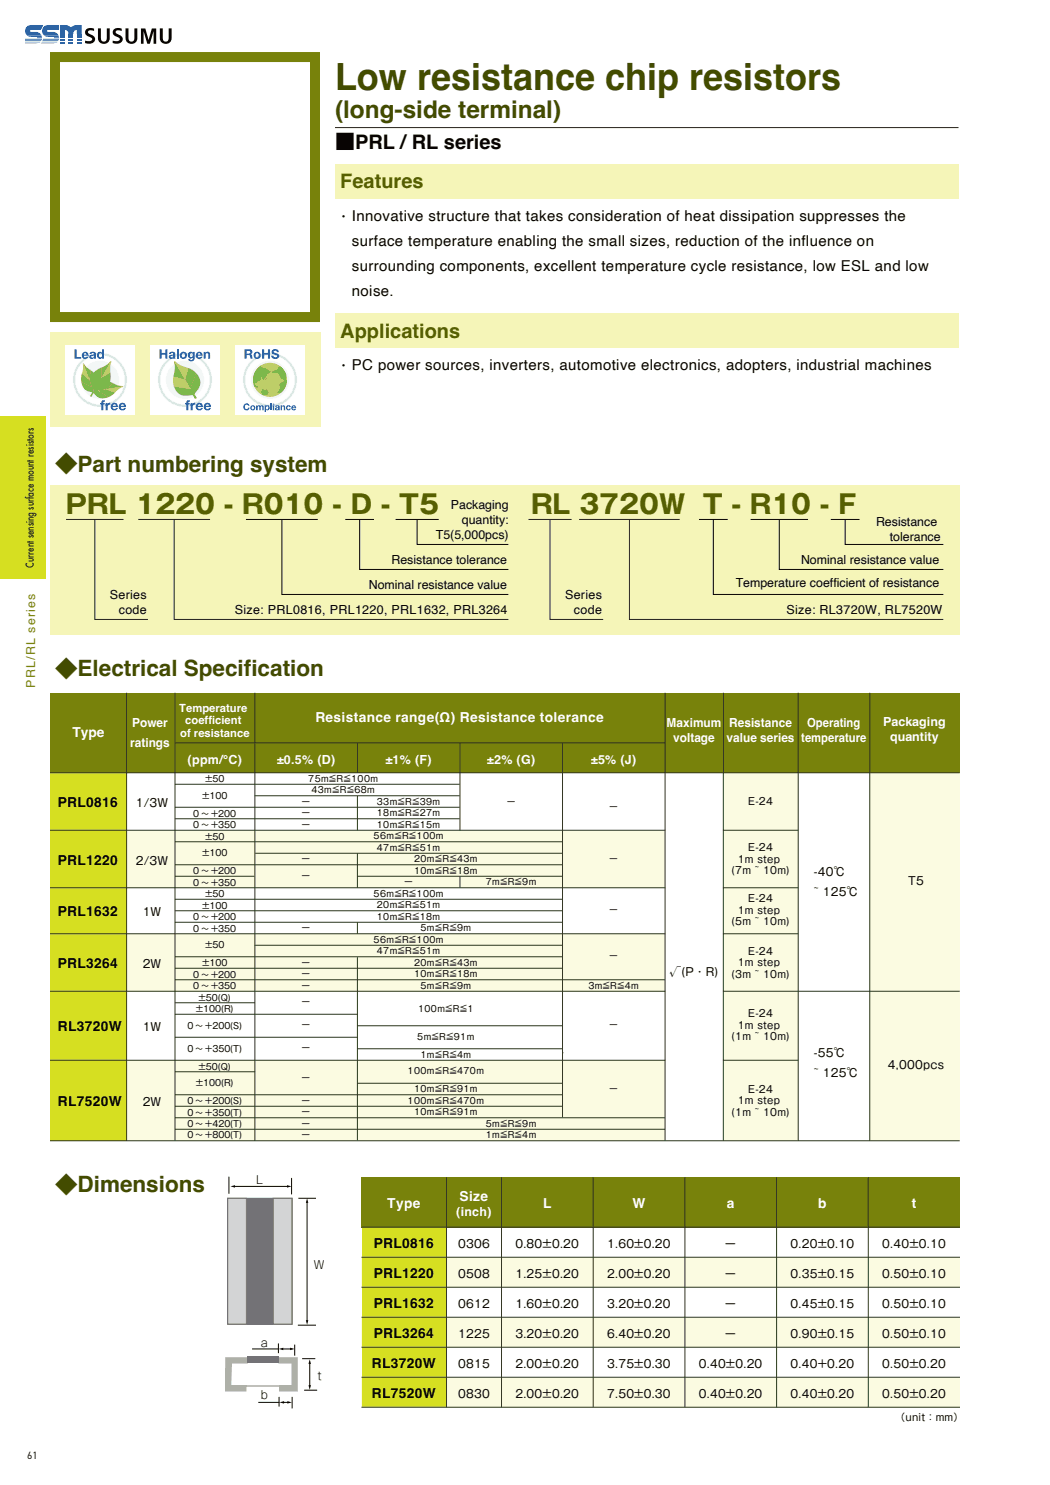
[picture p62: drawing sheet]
<svg xmlns="http://www.w3.org/2000/svg" width="210mm" height="297mm" viewBox="0 0 210 297" stroke-linecap="round" stroke-linejoin="round" font-family="sans-serif">
<defs><g id="words">
<text font-size="7.5" fill="#434c00" x="67" y="18.1">Low resistance chip resistors</text>
<g font-size="5.3" fill="#565f02">
<text x="13.2" y="102.8">PRL 1220 - R010 - D - T5</text>
<text x="106.3" y="102.8">RL 3720W T - R10 - F</text>
</g>
<text font-size="4.9" fill="#434c00" x="67" y="23.6">(long-side terminal)</text>
<g font-size="4.5" fill="#434c00">
<text x="11" y="94.4">◆Part numbering system</text>
<text x="11" y="135.3">◆Electrical Specification</text>
<text x="11" y="238.6">◆Dimensions</text>
</g>
<text font-size="4" fill="#080302" x="67" y="29.9">■PRL / RL series</text>
<g font-size="4" fill="#565f02">
<text x="68" y="37.7">Features</text>
<text x="68" y="67.5">Applications</text>
</g>
<g font-size="3" fill="#080302">
<text x="67.2" y="44.4">・Innovative structure that takes consideration of heat dissipation suppresses the</text>
<text x="70.4" y="49.2">surface temperature enabling the small sizes, reduction of the influence on</text>
<text x="70.4" y="54.2">surrounding components, excellent temperature cycle resistance, low ESL and low</text>
<text x="70.4" y="59.2">noise.</text>
<text x="67.2" y="74.2">・PC power sources, inverters, automotive electronics, adopters, industrial machines</text>
</g>
<g font-size="2.8" fill="#fff">
<text x="14.5" y="147.5">Type</text>
<text x="63.1" y="144.4">Resistance range(Ω) Resistance tolerance</text>
<text x="77.5" y="241.7">Type</text>
<text x="91.9" y="240.2">Size</text>
<text x="108.6" y="241.7">L</text>
<text x="126.5" y="241.7">W</text>
<text x="145.4" y="241.7">a</text>
<text x="163.6" y="241.7">b</text>
<text x="182.3" y="241.7">t</text>
</g>
<g font-size="2.8" fill="#080302">
<text x="11.6" y="161.4">PRL0816</text>
<text x="11.6" y="172.9">PRL1220</text>
<text x="11.6" y="183.1">PRL1632</text>
<text x="11.6" y="193.6">PRL3264</text>
<text x="11.6" y="206.1">RL3720W</text>
<text x="11.6" y="221.2">RL7520W</text>
<text x="74.8" y="249.5">PRL0816</text>
<text x="74.8" y="255.5">PRL1220</text>
<text x="74.8" y="261.5">PRL1632</text>
<text x="74.8" y="267.5">PRL3264</text>
<text x="74.4" y="273.5">RL3720W</text>
<text x="74.4" y="279.5">RL7520W</text>
</g>
<g font-size="2.5" fill="#080302">
<text x="90.2" y="101.8">Packaging</text>
<text x="87.2" y="107.8">T5(5,000pcs)</text>
<text x="92.4" y="104.8">quantity:</text>
<text x="175.2" y="105.3">Resistance</text>
<text x="78.3" y="112.8">Resistance tolerance</text>
<text x="160.2" y="112.8">Nominal resistance value</text>
<text x="178" y="108.3">tolerance</text>
<text x="22" y="119.8">Series</text>
<text x="73.7" y="117.8">Nominal resistance value</text>
<text x="113" y="119.8">Series</text>
<text x="147.1" y="117.5">Temperature coefficient of resistance</text>
<text x="23.8" y="122.8">code</text>
<text x="46.9" y="122.8">Size: PRL0816, PRL1220, PRL1632, PRL3264</text>
<text x="114.8" y="122.8">code</text>
<text x="157.3" y="122.8">Size: RL3720W, RL7520W</text>
</g>
<text font-size="2.5" fill="#78820b" x="7" y="137.5" transform="rotate(-90 7 137.5)">PRL/RL series</text>
<g font-size="2.5" fill="#fff">
<text x="26" y="149.5">ratings</text>
<text x="26.4" y="145.5">Power</text>
<text x="133.3" y="145.5">Maximum</text>
<text x="134.6" y="148.5">voltage</text>
<text x="145.3" y="148.5">value series</text>
<text x="145.8" y="145.5">Resistance</text>
<text x="160.3" y="148.5">temperature</text>
<text x="161.4" y="145.5">Operating</text>
<text x="176.6" y="145.3">Packaging</text>
<text x="178" y="148.3">quantity</text>
<text x="37.5" y="152.8">(ppm/°C)</text>
<text x="55.3" y="152.8">±0.5% (D)</text>
<text x="77.1" y="152.8">±1% (F)</text>
<text x="97.4" y="152.8">±2% (G)</text>
<text x="118.2" y="152.8">±5% (J)</text>
<text x="91.3" y="243.2">(inch)</text>
</g>
<g font-size="2.3" fill="#fff">
<text x="35.9" y="142.3">Temperature</text>
<text x="36" y="147.3">of resistance</text>
<text x="37" y="144.8">coefficient</text>
</g>
<g font-size="2.3" fill="#080302">
<text x="27.1" y="161.4">1/3W</text>
<text x="27.1" y="172.9">2/3W</text>
<text x="162.7" y="175.3">-40℃</text>
<text x="162.7" y="179.3">̃ 125℃</text>
<text x="181.6" y="177.1">T5</text>
<text x="28.5" y="183.1">1W</text>
<text x="28.5" y="193.6">2W</text>
<text x="134" y="195.2">√(P・R)</text>
<text x="28.5" y="206.1">1W</text>
<text x="162.7" y="211.5">-55℃</text>
<text x="162.7" y="215.5">̃ 125℃</text>
<text x="177.6" y="213.9">4,000pcs</text>
<text x="28.5" y="221.2">2W</text>
<text x="91.6" y="249.5">0306</text>
<text x="103.1" y="249.5">0.80±0.20</text>
<text x="121.4" y="249.5">1.60±0.20</text>
<text x="145" y="249.5">ー</text>
<text x="158.1" y="249.5">0.20±0.10</text>
<text x="176.5" y="249.5">0.40±0.10</text>
<text x="91.6" y="255.5">0508</text>
<text x="103.1" y="255.5">1.25±0.20</text>
<text x="121.4" y="255.5">2.00±0.20</text>
<text x="145" y="255.5">ー</text>
<text x="158.1" y="255.5">0.35±0.15</text>
<text x="176.5" y="255.5">0.50±0.10</text>
<text x="91.6" y="261.5">0612</text>
<text x="103.1" y="261.5">1.60±0.20</text>
<text x="121.4" y="261.5">3.20±0.20</text>
<text x="145" y="261.5">ー</text>
<text x="158.1" y="261.5">0.45±0.15</text>
<text x="176.5" y="261.5">0.50±0.10</text>
<text x="91.6" y="267.5">1225</text>
<text x="103.1" y="267.5">3.20±0.20</text>
<text x="121.4" y="267.5">6.40±0.20</text>
<text x="145" y="267.5">ー</text>
<text x="158.1" y="267.5">0.90±0.15</text>
<text x="176.5" y="267.5">0.50±0.10</text>
<text x="91.6" y="273.5">0815</text>
<text x="103.1" y="273.5">2.00±0.20</text>
<text x="121.4" y="273.5">3.75±0.30</text>
<text x="139.8" y="273.5">0.40±0.20</text>
<text x="158.1" y="273.5">0.40＋0.20</text>
<text x="176.5" y="273.5">0.50±0.20</text>
<text x="91.6" y="279.5">0830</text>
<text x="103.1" y="279.5">2.00±0.20</text>
<text x="121.4" y="279.5">7.50±0.30</text>
<text x="139.8" y="279.5">0.40±0.20</text>
<text x="158.1" y="279.5">0.40±0.20</text>
<text x="176.5" y="279.5">0.50±0.20</text>
</g>
<g font-size="2.2" fill="#030303">
<text x="51.2" y="236.8">L</text>
<text x="62.7" y="253.8">W</text>
<text x="52.2" y="269.3">a</text>
<text x="52.2" y="279.8">b</text>
<text x="63.5" y="276.1">t</text>
</g>
<g font-size="2.1" fill="#231f20">
<text x="6.8" y="113.5" transform="rotate(-90 6.8 113.5)">Current sensing surface mount resistors</text>
<text x="5.4" y="291.7">61</text>
</g>
<g font-size="2" fill="#080302">
<text x="149.7" y="161">E-24</text>
<text x="147.5" y="172.5">1m step</text>
<text x="149.7" y="170.2">E-24</text>
<text x="146.3" y="174.8">(7m ̃ 10m)</text>
<text x="146.3" y="185">(5m ̃ 10m)</text>
<text x="147.5" y="182.7">1m step</text>
<text x="149.7" y="180.4">E-24</text>
<text x="149.7" y="190.9">E-24</text>
<text x="146.3" y="195.5">(3m ̃ 10m)</text>
<text x="147.5" y="193.2">1m step</text>
<text x="149.7" y="203.4">E-24</text>
<text x="146.3" y="208">(1m ̃ 10m)</text>
<text x="147.5" y="205.7">1m step</text>
<text x="147.5" y="220.8">1m step</text>
<text x="149.7" y="218.5">E-24</text>
<text x="146.3" y="223.1">(1m ̃ 10m)</text>
<text x="179.1" y="284.3">（unit：mm）</text>
</g>
<g font-size="1.7" fill="#080302">
<text x="40.3" y="159.7">±100</text>
<text x="40.9" y="156.4">±50</text>
<text x="60.3" y="161">ー</text>
<text x="61.6" y="156.4">75m≦R≦100m</text>
<text x="62.3" y="158.7">43m≦R≦68m</text>
<text x="75.4" y="161">33m≦R≦39m</text>
<text x="101.3" y="161">ー</text>
<text x="121.8" y="162">ー</text>
<text x="38.7" y="163.3">0 ～ +200</text>
<text x="38.7" y="165.6">0 ～ +350</text>
<text x="40.9" y="167.9">±50</text>
<text x="60.3" y="163.3">ー</text>
<text x="60.3" y="165.6">ー</text>
<text x="74.7" y="167.9">56m≦R≦100m</text>
<text x="75.4" y="163.3">18m≦R≦27m</text>
<text x="75.4" y="165.6">10m≦R≦15m</text>
<text x="40.3" y="171.2">±100</text>
<text x="60.3" y="172.5">ー</text>
<text x="75.4" y="170.2">47m≦R≦51m</text>
<text x="82.8" y="172.5">20m≦R≦43m</text>
<text x="121.8" y="172.5">ー</text>
<text x="38.7" y="174.8">0 ～ +200</text>
<text x="38.7" y="177.1">0 ～ +350</text>
<text x="40.9" y="179.4">±50</text>
<text x="60.3" y="175.8">ー</text>
<text x="74.7" y="179.4">56m≦R≦100m</text>
<text x="80.8" y="177.1">ー</text>
<text x="82.8" y="174.8">10m≦R≦18m</text>
<text x="97.2" y="177.1">7m≦R≦9m</text>
<text x="38.7" y="184">0 ～ +200</text>
<text x="40.3" y="181.7">±100</text>
<text x="75.4" y="181.7">20m≦R≦51m</text>
<text x="75.4" y="184">10m≦R≦18m</text>
<text x="121.8" y="182.7">ー</text>
<text x="38.7" y="186.3">0 ～ +350</text>
<text x="40.9" y="189.6">±50</text>
<text x="60.3" y="186.3">ー</text>
<text x="74.7" y="188.6">56m≦R≦100m</text>
<text x="75.4" y="190.9">47m≦R≦51m</text>
<text x="84.1" y="186.3">5m≦R≦9m</text>
<text x="121.8" y="191.9">ー</text>
<text x="38.7" y="195.5">0 ～ +200</text>
<text x="38.7" y="197.8">0 ～ +350</text>
<text x="40.3" y="193.2">±100</text>
<text x="60.3" y="193.2">ー</text>
<text x="60.3" y="195.5">ー</text>
<text x="60.3" y="197.8">ー</text>
<text x="82.8" y="193.2">20m≦R≦43m</text>
<text x="82.8" y="195.5">10m≦R≦18m</text>
<text x="84.1" y="197.8">5m≦R≦9m</text>
<text x="117.7" y="197.8">3m≦R≦4m</text>
<text x="39" y="202.4">±100(R)</text>
<text x="39.6" y="200.1">±50(Q)</text>
<text x="60.3" y="201.1">ー</text>
<text x="83.6" y="202.4">100m≦R≦1</text>
<text x="37.5" y="205.7">0 ～ +200(S)</text>
<text x="60.3" y="205.7">ー</text>
<text x="83.5" y="208">5m≦R≦91m</text>
<text x="121.8" y="205.7">ー</text>
<text x="37.5" y="210.3">0 ～ +350(T)</text>
<text x="39.6" y="213.9">±50(Q)</text>
<text x="60.3" y="210.3">ー</text>
<text x="81.5" y="214.9">100m≦R≦470m</text>
<text x="84.1" y="211.6">1m≦R≦4m</text>
<text x="37.5" y="220.8">0 ～ +200(S)</text>
<text x="39" y="217.2">±100(R)</text>
<text x="60.3" y="216.2">ー</text>
<text x="60.3" y="220.8">ー</text>
<text x="81.5" y="220.8">100m≦R≦470m</text>
<text x="82.8" y="218.5">10m≦R≦91m</text>
<text x="121.8" y="218.5">ー</text>
<text x="37.5" y="223.1">0 ～ +350(T)</text>
<text x="37.5" y="225.4">0 ～ +420(T)</text>
<text x="37.5" y="227.7">0 ～ +800(T)</text>
<text x="60.3" y="223.1">ー</text>
<text x="60.3" y="225.4">ー</text>
<text x="60.3" y="227.7">ー</text>
<text x="82.8" y="223.1">10m≦R≦91m</text>
<text x="97.2" y="225.4">5m≦R≦9m</text>
<text x="97.2" y="227.7">1m≦R≦4m</text>
</g>
</g></defs>
<path d="M10 166.1h122.9v11.5h-122.9z" fill="#fbfbe1"/>
<path d="M10 154.6h181.9v11.5h-181.9z" fill="#fff"/>
<g fill="#fbfbe1">
<path d="M173.8 138.6h18.1v89.5h-18.1z"/>
<path d="M144.6 138.6h15.1v89.5h-15.1z"/>
<path d="M10 186.8h122.9v11.5h-122.9z"/>
<path d="M10 212.1h122.9v16.1h-122.9z"/>
</g>
<path d="M10 138.6h15.3v89.6h-15.3z" fill="#d6df21"/>
<path d="M10 97h181.9v30h-181.9z" fill="#f5f5b8"/>
<path d="M11 11.4h52v52h-52z" fill="#fff"/>
<path d="M11 11.4h52v52h-52z" fill="none" stroke="#78820b" stroke-width="2" stroke-linecap="butt"/>
<path d="M10 66.5h54v19h-54z" fill="#f5f5b8"/>
<path d="M10 138.6h181.9v16h-181.9z" fill="#78820b"/>
<g fill="none" stroke="#2b361d" stroke-width=".2">
<path d="M25.3 138.6v89.6M35 138.6v89.6M51 138.6v89.6M133 138.6v89.6M144.7 138.6v89.6M159.6 138.6v89.6M174 138.6v89.6M10 154.6h181.9M35 156.9h56.9M35.1 148.6h98M51 159.2h40.9M71.5 148.6v5.9"/>
<path d="M71.5 159.2v6.9M92 148.6v17.5M112.5 148.6v74.9M10 166.1h123.1M10 177.6h123.1M35 161.5h56.9M35 163.8h56.9M35 168.4h77.5M35 173h77.5M35 175.3h15.9M35 179.9h77.5M51 170.7h61.5"/>
<path d="M71.5 170.7v6.9M71.5 175.3h41M92 175.3v2.3M144.6 166.1h15M144.6 177.6h15M10 198.3h123.1M10 186.8h123.1M35 191.4h77.5M35 193.7h77.5M35 196h98M35 182.2h77.5M35 184.5h77.5"/>
<path d="M50.9 189.1h61.6M71.5 184.5v2.3M71.5 191.4v36.7M144.6 198.3h47.3M144.6 186.8h15M10 212.1h123.1M35 202.9h36.5M35 200.6h16M35 207.5h36.5M35 214.4h16M35 219h77.5M71.5 205.2h41"/>
<path d="M71.5 209.8h41M71.5 216.7h41M112.5 210.6h.1M144.6 212.1h15M10 228.2h181.9M35 221.3h77.5M35 223.6h98M35 225.9h98"/>
</g>
<g fill="#f5f5b8">
<path d="M67 32.7h124.7v7h-124.7z"/>
<path d="M67 62.6h124.7v7h-124.7z"/>
</g>
<path d="M72.3 275.4h119.7v6h-119.7z" fill="#fbfbe1"/>
<g fill="#fff">
<path d="M72.3 269.4h119.7v6h-119.7z"/>
<path d="M72.3 245.5h119.7v6h-119.7z"/>
</g>
<g fill="#fbfbe1">
<path d="M72.3 251.5h119.7v6h-119.7z"/>
<path d="M72.3 263.4h119.7v6h-119.7z"/>
</g>
<path d="M72.3 269.4h119.7v6h-119.7z" fill="#fff"/>
<path d="M72.3 235.4h119.7v10h-119.7z" fill="#78820b"/>
<path d="M72.3 257.5h119.7v6h-119.7z" fill="#fff"/>
<path d="M72.3 245.5h17v35.9h-17z" fill="#d6df21"/>
<g fill="none" stroke="#2b361d" stroke-width=".2">
<path d="M89.3 235.5v46M100.3 235.5v46M118.6 235.5v46M137 235.5v46M155.3 235.5v46M173.7 235.5v46M72.3 245.4h119.7M72.3 251.4h119.7M72.3 257.4h119.7M72.3 263.4h119.7M72.3 269.4h119.7M72.3 275.4h119.7"/>
<path d="M72.3 281.5h119.7"/>
</g>
<path d="M45.7 239.6h12.7v25.2h-12.7z" fill="#737276"/>
<path d="M45.5 239.6h3.8v25.3h-3.8z" fill="#d3d4d5"/>
<path d="M45.5 239.7h3.8v25.1h-3.8z" fill="none" stroke="#737276" stroke-width=".2"/>
<path d="M54.7 239.6h3.7v25.3h-3.7z" fill="#d3d4d5"/>
<path d="M54.7 239.7h3.7v25.1h-3.7zM46.2 272.3h12.6l-.2 4.9h-12.5z" fill="none" stroke="#737276" stroke-width=".2"/>
<g fill="#acafb1">
<path d="M55.7 271.4h3.9v6.9h-3.8v-1.3h2.5v-4.3h-2.6z"/>
<path d="M45 271.4h4.5v1.3h-3.2v4.3h3v1.3h-4.3z"/>
</g>
<path d="M49.4 271.2h6.3v1.2h-6.3z" fill="#737276"/>
<path d="M45.8 235.4v3.3M58.3 235.7v3.1M59.7 239.7h3.5M50.4 269.8h5.3M55.7 268.7v1.9M55.8 279.4v1.9M58.4 279.4v2.3M58.9 268.9v2.2M59.6 265h3.6M60.4 271.7h2.7M60.8 278h2.6M51.7 280.5h4.2" fill="none" stroke="#030303" stroke-width=".2"/>
<path d="M61.2 264h.5l-.3 1z" fill="#030303"/>
<path d="M61.4 240.4v23.8" fill="none" stroke="#030303" stroke-width=".2"/>
<g fill="#030303">
<path d="M61.4 239.7l.3 .9h-.5z"/>
<path d="M46.1 237.3l.9-.3v.5z"/>
</g>
<path d="M46.8 237.3h10.8" fill="none" stroke="#030303" stroke-width=".2"/>
<g fill="#030303">
<path d="M57.4 237l.9 .3-.9 .2z"/>
<path d="M61.7 277h.5l-.3 1z"/>
</g>
<path d="M61.9 272.6v4.6" fill="none" stroke="#030303" stroke-width=".2"/>
<path d="M61.9 271.9l.3 .9h-.5z" fill="#030303"/>
<path d="M45.5 239.7h12.9v25.1h-12.9z" fill="none" stroke="#737276" stroke-width=".2"/>
<path d="M55.7 269.8l1-.3v.5z" fill="#030303"/>
<path d="M56.5 269.8h1.7" fill="none" stroke="#030303" stroke-width=".2"/>
<g fill="#030303">
<path d="M58 269.5l.9 .3-.9 .2z"/>
<path d="M55.9 280.5l.9-.3v.5z"/>
</g>
<path d="M56.6 280.5h1" fill="none" stroke="#030303" stroke-width=".2"/>
<path d="M57.5 280.2l.9 .3-.9 .2z" fill="#030303"/>
<path d="M49.2 103.9h14.4M56.4 103.9v15h45.3M69.1 103.9h5.7M71.9 103.9v10h29.8M79.1 103.9h8.6M83.4 103.9v5h18.3M139.8 103.9h5.7M142.7 103.9v15h46M150.1 103.9h11.5M155.9 103.9v10h32.8M166.2 103.9h5.7M169 103.9v5h19.7" fill="none" stroke="#080302" stroke-width=".2"/>
<path d="M67 25.5h124.7M13.2 103.9h11.5M19 103.9v20h10.6M27.7 103.9h14.3M34.8 103.9v20h66.9M105.7 103.9h8.6M110 103.9v20h10.6M115.8 103.9h20.1M125.9 103.9v20h62.8" fill="none" stroke="#231f20" stroke-width=".2"/>
<g fill="#fff">
<path d="M13 69h14v14h-14z"/>
<path d="M30 69h14v14h-14z"/>
<path d="M47 69h14v14h-14z"/>
</g>
<circle cx="54" cy="76" r="5.2" fill="none" stroke="#e0f1f9" stroke-width=".5"/>
<circle cx="54" cy="76" r="5.2" fill="none" stroke="#c4e5f4" stroke-width=".2"/>
<circle cx="54" cy="76" r="3.6" fill="#e0f1f9"/>
<circle cx="54" cy="76" r="3.6" fill="none" stroke="#f0f8fc" stroke-width=".4"/>
<g fill="#1e569d">
<path d="M52.4 69.9h.4v.7h.8v-.7h.4v1.8h-.4v-.8h-.8v.8h-.4z"/>
<path d="M54.5 70l.3-.1a.75 .75 0 0 1 1 .5h-.4l-.1-.1-.3-.2-.3 .3 .2 .1a.79 .79 0 0 1 .9 .9 .85 .85 0 0 1-.9 .4 .85 .85 0 0 1-.6-.7h.4a.42 .42 0 0 0 .3 .4 .42 .42 0 0 0 .4-.3l-.3-.2a.61 .61 0 0 1-.7-.3 .61 .61 0 0 1 .1-.7z"/>
<path d="M48.8 80.9a.62 .62 0 0 1 1.1 .3h-.3l-.1-.2a.4 .4 0 0 0-.5 .4 .4 .4 0 0 0 .6 .3v-.2h.3a.67 .67 0 0 1-1 .5 .67 .67 0 0 1-.1-1.1z"/>
<path d="M51.2 81.1h.3v.1a.34 .34 0 0 1 .6 0 .35 .35 0 0 1 .4-.1 .35 .35 0 0 1 .2 .3v.6h-.2l-.1-.7h-.1h-.2v.7h-.3v-.7h-.1l-.2 .2v.5h-.3z"/>
<path d="M54.1 80.7h.3v1.3h-.3z"/>
<path d="M56.1 81.1h.3v.1l.5-.1 .1 .9h-.2v-.5l-.2-.2h-.2v.7h-.3z"/>
<path d="M57.4 81.1h.5l.3 .3-.4-.1a.28 .28 0 0 0-.3 .3 .28 .28 0 0 0 .3 .2l.1-.1h.3a.5 .5 0 0 1-.8 .3 .5 .5 0 0 1 0-.9z"/>
<path d="M49.3 70.2v.5l.7-.1-.1-.4zM48.9 69.9h1a.52 .52 0 0 1 .6 .4 .52 .52 0 0 1-.3 .6l.2 .2 .1 .6h-.4l-.1-.6-.3-.1h-.4v.7h-.4z"/>
<path d="M51 71.1a.4 .4 0 0 0 .8 0 .4 .4 0 0 0-.8 0zM50.7 71.1a.72 .72 0 0 1 1.4 0 .72 .72 0 0 1-1.4 0z"/>
<path d="M50.3 81.6a.28 .28 0 0 0 .5 0 .28 .28 0 0 0-.5 0zM50 81.6a.55 .55 0 0 1 1.1 0 .55 .55 0 0 1-1.1 0z"/>
<path d="M53.1 81.6a.3 .3 0 0 0 .6 0 .3 .3 0 0 0-.6 0zM52.9 81.1h.3v.1a.45 .45 0 0 1 .6 .1 .45 .45 0 0 1 0 .6 .45 .45 0 0 1-.6 0v.5h-.3z"/>
<path d="M54.6 81.1h.2v.9h-.2zM54.6 80.7h.2v.2h-.2z"/>
<path d="M55.3 81.7l.1 .2 .2-.1v-.2zM55.1 81.2l.2-.1a.45 .45 0 0 1 .6 .2v.7h-.4a.33 .33 0 0 1-.4 0 .33 .33 0 0 1 0-.4l.5-.2-.1-.2-.5 .2z"/>
<path d="M58.6 81.3l-.1 .2h.5l-.2-.2zM58.5 81.1h.5l.2 .5h-.7l.1 .2 .6-.1a.51 .51 0 0 1-.8 .2 .51 .51 0 0 1 .1-.8z"/>
</g>
<circle cx="54" cy="76" r="3.4" fill="#b5cd61"/>
<g fill="#70b446">
<path d="M52.5 77.9l.5 .2 .2-.2a.61 .61 0 0 1 .4 .8 .61 .61 0 0 1-.9 .3l-.3-.2-.1-.3z"/>
<path d="M51.7 73.4l.5-.3 .3 .5 .7 .1 .8 .5v.3a1.02 1.02 0 0 0-.8 .8l-.5 .6-.3-.1 .1-.4a.45 .45 0 0 0-.4 .6l-1.1 .7 .1 .4 .5 .3h-.7a3.4 3.4 0 0 1 .8-4z"/>
<path d="M54.5 74.3a1.63 1.63 0 0 0 1.3-.9l.2-.1a2.36 2.36 0 0 1 1.2 2.6l.2 .3a2.29 2.29 0 0 1-1.7 2.4h-.3a1.72 1.72 0 0 0 .5-1.7l.1-.2 .8-.4a.58 .58 0 0 0-.6-.7 1.49 1.49 0 0 0-1-1.1l-.7 .1z"/>
<path d="M53.2 75.7l.2 .1-.2 .1z"/>
<path d="M52.8 76.1l.3-.2z"/>
</g>
<circle cx="37" cy="76" r="5.2" fill="none" stroke="#e0f1f9" stroke-width=".5"/>
<circle cx="37" cy="76" r="5.2" fill="none" stroke="#c4e5f4" stroke-width=".2"/>
<circle cx="37" cy="76" r="3.6" fill="#e0f1f9"/>
<circle cx="37" cy="76" r="3.6" fill="none" stroke="#f0f8fc" stroke-width=".4"/>
<path d="M34.9 72.2l1.1 .8 1.6 .6-.6 2.4z" fill="#b5cd61"/>
<g fill="#88ba43">
<path d="M34.9 72.2l2.1 3.8-2.3-.7a5.7 5.7 0 0 0 .2-3.1z"/>
<path d="M37.6 73.6l1 .5 .6 .5-1.1 3.2-1.1-1.8z"/>
</g>
<path d="M34.8 77.3l3.3 .5 1.1 1.9h-.3l-.2-.5a.85 .85 0 0 0-1.1-.1 2.36 2.36 0 0 1-2.8-1.8z" fill="#70b446"/>
<path d="M34.7 75.3l2.3 .7 1.1 1.8-3.3-.5-.2-.9z" fill="#b5cd61"/>
<g fill="#70b446">
<path d="M38.9 78.8l.4 .7-.1 .2-.3-.6z"/>
<path d="M39.2 74.6a2.65 2.65 0 0 1-.2 4.1l-.1 .4-.8-1.3z"/>
</g>
<g fill="#1e569d">
<path d="M31.9 69.9h.4v.7h.8v-.7h.4v1.8h-.4v-.8h-.8v.8h-.4z"/>
<path d="M35.3 69.9h.4v1.8h-.4z"/>
<path d="M40.7 70.4h.4v.2l.3-.2h.4l.2 .2v1.1h-.4v-.9l-.2-.2-.3 .2v.9h-.4z"/>
<path d="M37.3 80.3l.2-.2h.5v.2l-.3 .2 .2 .1v.3h-.2v1.1h-.4v-1.1h-.3v-.3h.3z"/>
<path d="M38.1 80.6h.4v.3l.3-.3h.2v.3l-.3 .1-.2 .2v.8h-.4z"/>
<path d="M34.2 71.2v.3h.2h.2l.1-.4zM33.9 70.5a.73 .73 0 0 1 1.1 .2l.1 1h-.4v-.1a.49 .49 0 0 1-.7 .2 .49 .49 0 0 1-.2-.6 .49 .49 0 0 1 .6-.3l.3-.1-.1-.2-.8 .2z"/>
<path d="M36.3 71.1a.4 .4 0 0 0 .8 0 .4 .4 0 0 0-.8 0zM35.9 71.1a.75 .75 0 0 1 1.5 0 .75 .75 0 0 1-1.5 0z"/>
<path d="M38.1 70.7l-.1 .1a.37 .37 0 0 0 0 .5 .37 .37 0 0 0 .4 .1l.1-.2a.37 .37 0 0 0 0-.4 .37 .37 0 0 0-.4-.1zM37.7 70.6l.5-.3 .4 .3v-.2h.3v1.4a.7 .7 0 0 1-.6 .5 .7 .7 0 0 1-.7-.5h.4a.3 .3 0 0 0 .3 .2 .3 .3 0 0 0 .3-.3v-.2a.64 .64 0 0 1-1 0 .64 .64 0 0 1 .1-.9z"/>
<path d="M39.7 70.7l-.2 .2h.6l-.1-.2zM39.4 70.6a.68 .68 0 0 1 .8-.2 .68 .68 0 0 1 .3 .8h-1l.1 .2a.34 .34 0 0 0 .6-.1h.3a.71 .71 0 0 1-1.1 .4 .71 .71 0 0 1 0-1.1z"/>
<path d="M39.7 80.9l-.2 .3h.7l-.2-.3zM39.3 80.8a.73 .73 0 0 1 .9-.2 .73 .73 0 0 1 .4 .8h-1.1l.1 .2a.37 .37 0 0 0 .6 0h.4a.76 .76 0 0 1-1.2 .4 .76 .76 0 0 1-.1-1.2z"/>
<path d="M41.3 80.9l-.1 .3h.6l-.2-.3zM41 80.8a.73 .73 0 0 1 .8-.2 .73 .73 0 0 1 .4 .8h-1v.2a.37 .37 0 0 0 .6 0h.4a.76 .76 0 0 1-1.2 .4 .76 .76 0 0 1 0-1.2z"/>
</g>
<circle cx="20" cy="76" r="5.2" fill="none" stroke="#e0f1f9" stroke-width=".5"/>
<circle cx="20" cy="76" r="5.2" fill="none" stroke="#c4e5f4" stroke-width=".2"/>
<circle cx="20" cy="76" r="3.6" fill="#e0f1f9"/>
<circle cx="20" cy="76" r="3.6" fill="none" stroke="#f0f8fc" stroke-width=".4"/>
<g fill="#1e569d">
<path d="M14.9 69.9h.4v1.5h.9v.3h-1.3z"/>
<path d="M20.3 80.3l.2-.2h.5v.2l-.3 .2 .2 .1v.3h-.2v1.1h-.4v-1.1h-.3v-.3h.3z"/>
<path d="M21.1 80.6h.4v.3l.3-.3h.2v.3l-.3 .1-.2 .2v.8h-.4z"/>
<path d="M16.9 70.7l-.2 .2h.6l-.1-.2zM16.6 70.6a.68 .68 0 0 1 .8-.2 .68 .68 0 0 1 .3 .8h-1l.1 .2a.34 .34 0 0 0 .6-.1h.3a.71 .71 0 0 1-1.1 .4 .71 .71 0 0 1 0-1.1z"/>
<path d="M18.3 71.2v.3h.2h.2l.1-.4zM18 70.5a.73 .73 0 0 1 1.2 .2v1h-.4v-.1a.49 .49 0 0 1-.6 .2 .49 .49 0 0 1-.3-.6 .49 .49 0 0 1 .7-.3l.2-.1-.1-.2-.8 .2z"/>
<path d="M19.7 71a.4 .4 0 0 0 .8 0 .4 .4 0 0 0-.8 0zM19.5 70.6l.5-.3 .4 .3v-.7h.4v1.8h-.4v-.1a.63 .63 0 0 1-.8 .1 .63 .63 0 0 1-.2-.9z"/>
<path d="M22.7 80.9l-.2 .3h.7l-.2-.3zM22.3 80.8a.73 .73 0 0 1 .9-.2 .73 .73 0 0 1 .4 .8h-1.1l.1 .2a.37 .37 0 0 0 .6 0h.4a.76 .76 0 0 1-1.2 .4 .76 .76 0 0 1-.1-1.2z"/>
<path d="M24.3 80.9l-.1 .3h.6l-.2-.3zM24 80.8a.73 .73 0 0 1 .8-.2 .73 .73 0 0 1 .4 .8h-1v.2a.37 .37 0 0 0 .6 0h.4a.76 .76 0 0 1-1.2 .4 .76 .76 0 0 1 0-1.2z"/>
</g>
<g fill="#70b446">
<path d="M20.3 75.5l1.8-1v1.1l-.1 .8-3.3 1.8z"/>
<path d="M18.8 78.2l3.2-1.8 .6 .3-1.4 1.1z"/>
</g>
<path d="M22.2 72.2l-.2 1.2 .1 1.1-1.8 1z" fill="#b5cd61"/>
<path d="M20.3 73.5l1-.5 .9-.8-1.9 3.3z" fill="#88ba43"/>
<path d="M21.2 77.9l3.5-.6-1 .5-.7 .7z" fill="#b5cd61"/>
<path d="M21.2 77.8l1.4-1.1 1 .4 1 .2z" fill="#88ba43"/>
<g fill="#70b446">
<path d="M18.7 78.2v.1z"/>
<path d="M18.7 74.5l.6-.5 1-.5v2l-1.6 2.7z"/>
<path d="M18.7 78.3l.9-.2 2 1.3a2.18 2.18 0 0 1-2.8-.8l-.5 .7h-.2z"/>
<path d="M16.3 76.3l2.1 1.2 .3 .8-.6 1v-.2l.3-.6a2.21 2.21 0 0 1-2.1-2.1z"/>
<path d="M18.2 74.1l.5 .4v3.7l-.8-2.3z"/>
</g>
<g fill="#88ba43">
<path d="M19.6 78.1l1.6-.3 1.8 .7-.7 .6-.7 .3z"/>
<path d="M16.6 72.6l.7 .9 .9 .6-.3 1.8z"/>
<path d="M16.4 74.7l1.5 1.2 .5 1.6-2.1-1.2-.1-.7z"/>
</g>
<path d="M16.6 72.6l1.3 3.4-1.5-1.3 .2-1z" fill="#b5cd61"/>
<g fill="#030303">
<path d="M17.2 5.9l.6-.3 1 .1v.5l-.4-.1a.46 .46 0 0 0-.6 0 .46 .46 0 0 0-.1 .5l.3 .2a1.15 1.15 0 0 1 1 1.3 1.49 1.49 0 0 1-2 .5v-.5l.6 .1a.53 .53 0 0 0 .6 0 .53 .53 0 0 0 .1-.6l-.2-.1a.98 .98 0 0 1-1-.6 .98 .98 0 0 1 .1-1z"/>
<path d="M19.6 5.7h.6v2.1a.57 .57 0 0 0 .6 .5 .57 .57 0 0 0 .5-.5l.1-2.1h.5v1.9a1.18 1.18 0 0 1-1.1 1.2 1.18 1.18 0 0 1-1.2-1.2z"/>
<path d="M28.2 5.7h.9l.6 2.3 .7-2.3h.8v3h-.5v-2.5l-.7 2.5h-.5l-.8-2.5v2.5h-.5z"/>
<path d="M22.8 5.9l.5-.3 1 .1v.5l-.4-.1a.46 .46 0 0 0-.6 0 .46 .46 0 0 0-.1 .5l.3 .2a1.15 1.15 0 0 1 1 1.3 1.49 1.49 0 0 1-2 .5v-.5l.6 .1a.53 .53 0 0 0 .6 0 .53 .53 0 0 0 .2-.6l-.3-.1a.98 .98 0 0 1-.9-.6 .98 .98 0 0 1 .1-1z"/>
<path d="M25.1 5.7h.6v2.1a.57 .57 0 0 0 .6 .5 .57 .57 0 0 0 .6-.5v-2.1h.6v1.9a1.18 1.18 0 0 1-1.2 1.2 1.18 1.18 0 0 1-1.2-1.2z"/>
<path d="M32 5.7h.6v2.1a.57 .57 0 0 0 .5 .5 .57 .57 0 0 0 .6-.5v-2.1h.6v1.9a1.18 1.18 0 0 1-1.2 1.2 1.18 1.18 0 0 1-1.1-1.2z"/>
</g>
<g fill="#215fa0">
<path d="M13.7 8.1h1v.1h-1z"/>
<path d="M13.7 7.1h1v.3h-1z"/>
<path d="M13.7 7.8h1v.1h-1z"/>
<path d="M12 6.8h1v.3h-1z"/>
<path d="M7.4 7.4h1v.2h-1z"/>
<path d="M5.5 7.1h2.8l.1 .3h-2.2z"/>
<path d="M13.7 6.8h1v.3h-1z"/>
<path d="M12 8.1h1v.1h-1z"/>
<path d="M8.6 6.8h2.9l.2 .3h-2.9z"/>
<path d="M12 7.4h1v.2h-1z"/>
<path d="M12 7.8h1v.1h-1z"/>
<path d="M5.2 6.8h2.9l.2 .3h-2.9z"/>
<path d="M12 5a2.47 2.47 0 0 1 2.2 .5l.8-.5h1.3v1.8h-.9v-.8a.7 .7 0 0 0-.7 .8h-1v-.1a.69 .69 0 0 0-.7-.7v.8h-1z"/>
<path d="M10.8 7.4h1v.2h-1z"/>
<path d="M8.6 7.8h3.2l-.1 .1h-3.1z"/>
<path d="M12 7.1h1v.3h-1z"/>
<path d="M8.5 8.1h3.2l-.1 .1h-3.2z"/>
<path d="M8.9 7.1h2.8l.1 .3h-2.2z"/>
<path d="M13.7 7.4h1v.2h-1z"/>
<path d="M8.9 5.2l.7-.2h2.2v1h-2.2l-.2 .2 .2 .2a2.18 2.18 0 0 1 1.7 .2l.2 .2h-2.9l-.2-.4a1.18 1.18 0 0 1 .5-1.2z"/>
<path d="M5.5 5.2l.7-.2h2.5l-.5 1h-2l-.2 .2 .2 .2a2.18 2.18 0 0 1 1.7 .2l.2 .2h-2.9l-.2-.4a1.18 1.18 0 0 1 .5-1.2z"/>
<path d="M15.4 7.1h.9v.3h-.9z"/>
<path d="M15.4 6.8h.9v.3h-.9z"/>
<path d="M5 8.7h2.6z"/>
<path d="M8.2 8.7h2.8z"/>
<path d="M15.4 8.7h.9z"/>
<path d="M5 7.8h3.4l-.1 .1h-3.3z"/>
<path d="M12 8.7h1z"/>
<path d="M13.7 8.7h1z"/>
<path d="M8.3 8.4h3.2l-3.2 .1z"/>
<path d="M5 8.4h3.1z"/>
<path d="M15.4 7.4h.9v.2h-.9z"/>
<path d="M12 8.4l1 .1z"/>
<path d="M5 8.1h3.3l-.1 .1h-3.2z"/>
<path d="M15.4 8.1h.9v.1h-.9z"/>
<path d="M13.7 8.4l1 .1z"/>
<path d="M15.4 7.8h.9v.1h-.9z"/>
<path d="M15.4 8.4l.9 .1z"/>
</g>
<path d="M-.1 83.2h9.1v32.5h-9.1z" fill="#d6df21"/>
<use href="#words"/>
</svg>
